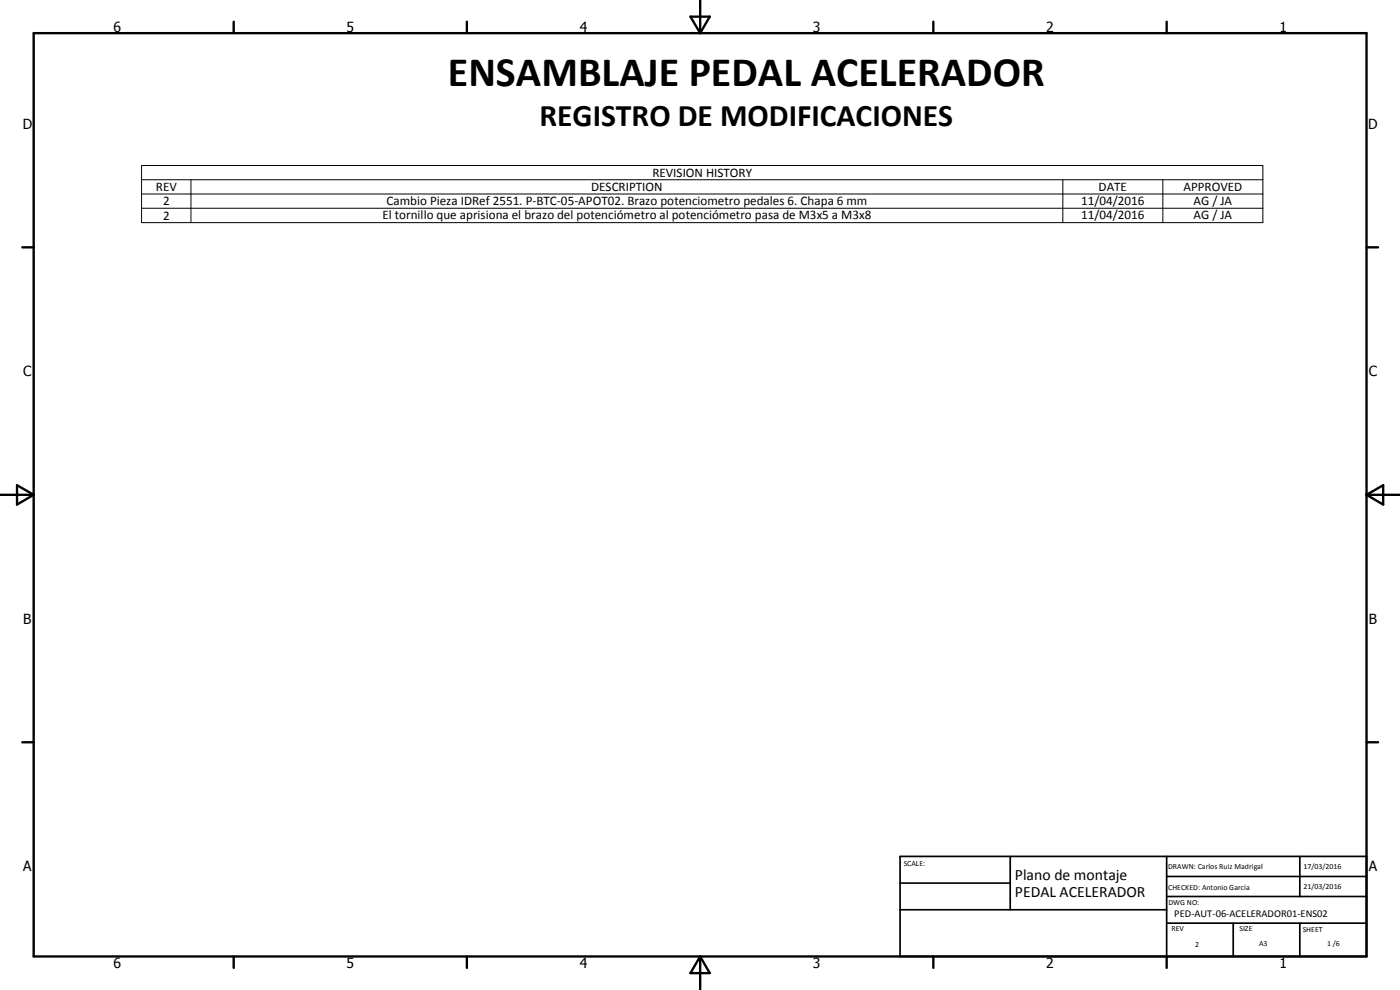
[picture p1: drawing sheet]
<svg xmlns="http://www.w3.org/2000/svg" width="420mm" height="297mm" viewBox="0 0 420 297" stroke-linecap="round" stroke-linejoin="round" font-family="sans-serif">
<defs><g id="words">
<text font-size="12.6" x="134.4" y="25.9">ENSAMBLAJE PEDAL ACELERADOR</text>
<text font-size="9.4" x="161.9" y="37.7">REGISTRO DE MODIFICACIONES</text>
<g font-size="4.7">
<text x="304.6" y="263.9">Plano de montaje</text>
<text x="304.6" y="269.3">PEDAL ACELERADOR</text>
</g>
<g font-size="4.2">
<text x="34" y="9.6">6</text>
<text x="104" y="9.6">5</text>
<text x="174" y="9.6">4</text>
<text x="244" y="9.6">3</text>
<text x="314" y="9.6">2</text>
<text x="384" y="9.6">1</text>
<text x="6.8" y="38.7">D</text>
<text x="410.6" y="38.7">D</text>
<text x="7" y="112.9">C</text>
<text x="410.8" y="112.9">C</text>
<text x="7" y="187.1">B</text>
<text x="410.8" y="187.1">B</text>
<text x="7" y="261.4">A</text>
<text x="410.8" y="261.4">A</text>
<text x="34" y="290.4">6</text>
<text x="104" y="290.4">5</text>
<text x="174" y="290.4">4</text>
<text x="244" y="290.4">3</text>
<text x="314" y="290.4">2</text>
<text x="384" y="290.4">1</text>
</g>
<g font-size="3.9">
<text x="195.8" y="53.1">REVISION HISTORY</text>
<text x="46.8" y="57.4">REV</text>
<text x="177.4" y="57.4">DESCRIPTION</text>
<text x="329.7" y="57.4">DATE</text>
<text x="355.2" y="57.4">APPROVED</text>
<text x="48.9" y="61.6">2</text>
<text x="48.9" y="66">2</text>
<text x="114.8" y="65.7">El tornillo que aprisiona el brazo del potenciómetro al potenciómetro pasa de M3x5 a M3x8</text>
<text x="116" y="61.4">Cambio Pieza IDRef 2551. P-BTC-05-APOT02. Brazo potenciometro pedales 6. Chapa 6 mm</text>
<text x="324.5" y="61.6">11/04/2016</text>
<text x="324.5" y="65.8">11/04/2016</text>
<text x="358.2" y="61.6">AG / JA</text>
<text x="358.2" y="65.8">AG / JA</text>
</g>
<text font-size="3.1" x="352.4" y="275.2">PED-AUT-06-ACELERADOR01-ENS02</text>
<g font-size="2.4">
<text x="271.2" y="259.7">SCALE:</text>
<text x="350.6" y="260.8">DRAWN: Carlos Ruiz Madrigal</text>
<text x="391.2" y="260.6">17/03/2016</text>
<text x="350.6" y="267.1">CHECKED: Antonio García</text>
<text x="391.2" y="266.7">21/03/2016</text>
<text x="350.6" y="271.4">DWG NO:</text>
<text x="351.6" y="279.3">REV</text>
<text x="372" y="279.4">SIZE</text>
<text x="391" y="279.6">SHEET</text>
<text x="358.7" y="284.1">2</text>
<text x="377.9" y="283.8">A3</text>
<text x="398.3" y="283.8">1 /6</text>
</g>
</g></defs>
<g fill="none" stroke="#000" stroke-width=".71">
<path d="M10.1 9.9h400v277.1h-400zM70.1 6.5v3.4M140.1 6.5v3.4M207.2 5h5.8l-2.9 4.9zM210.1 0v9.9M280.1 6.5v3.4M350.1 6.5v3.4M6.7 74.2h3.4M410.1 74.2h3.5M.1 148.5h10M5.1 145.6l5 2.9-5 2.9zM410.1 148.5h10"/>
<path d="M410.1 148.5l5-2.9v5.8zM6.7 222.7h3.4M410.1 222.7h3.5M70.1 287v3.4M140.1 287v3.4M210.1 287v10M210.1 287l2.9 5h-5.8zM280.1 287v3.4M350.1 287v3.4"/>
</g>
<path d="M270.1 257h140v30h-140zM303.2 257v16M350.1 257v30M390.1 257v12M270.1 265h33.1M270.1 273h80M350.1 277h60M350.1 269h60M350.1 263h60M370.1 277v10M390.1 277v10" fill="none" stroke="#000" stroke-width=".51"/>
<path d="M42.5 49.7h336.5v17.1h-336.5zM42.5 53.9h336.5M42.5 58.2h336.5M57.3 53.9v12.9M319 53.9v12.9M349 53.9v12.9M42.5 62.5h336.5" fill="none" stroke="#000" stroke-width=".3"/>
<use href="#words"/>
</svg>
